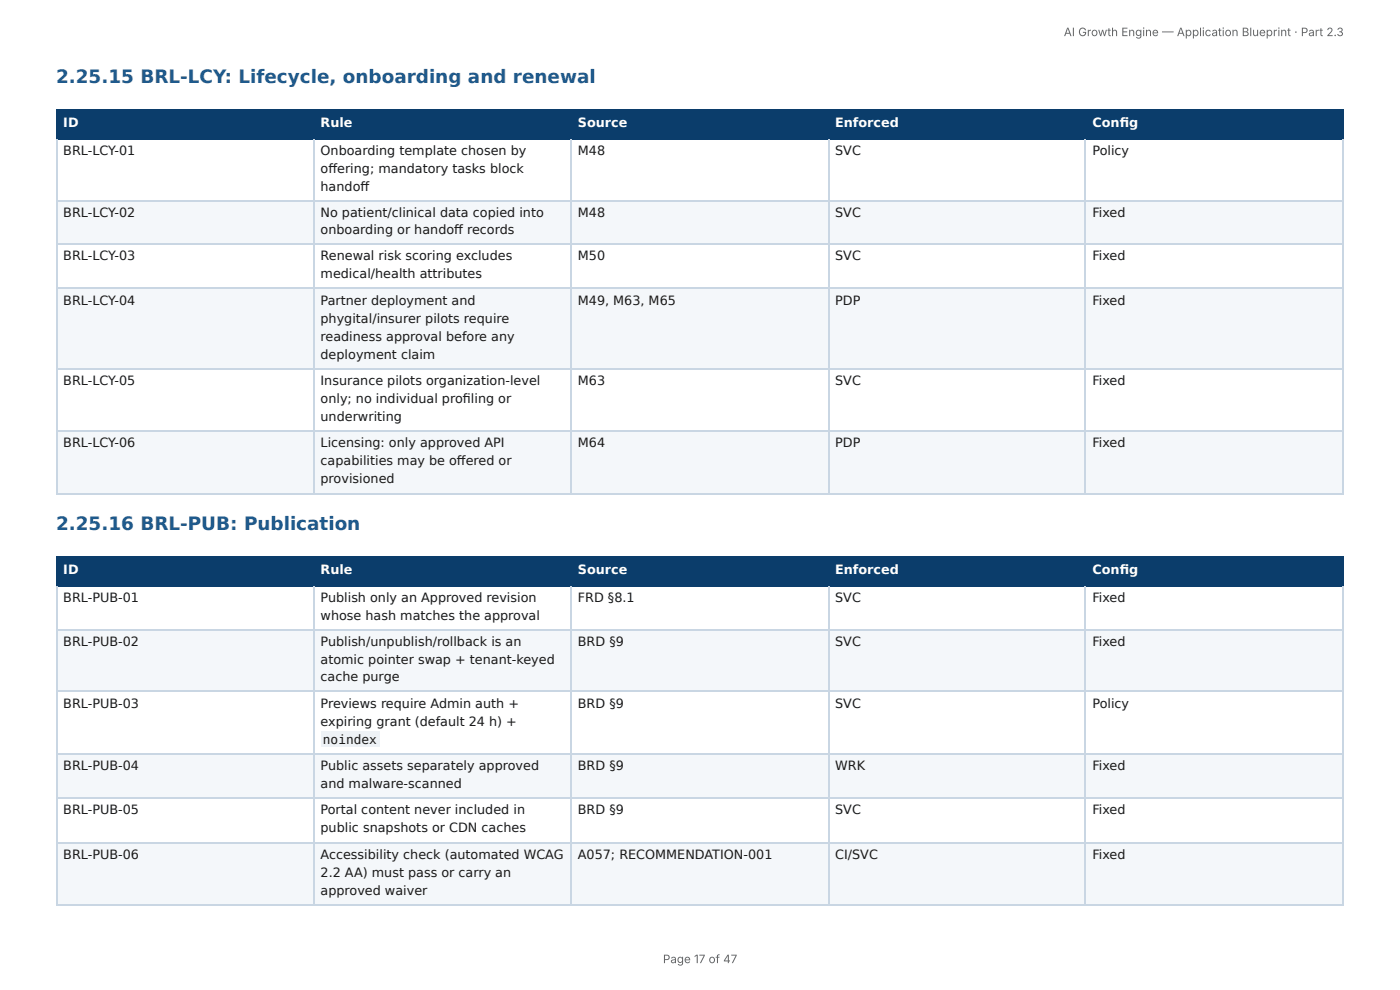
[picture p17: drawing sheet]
<svg xmlns="http://www.w3.org/2000/svg" width="297mm" height="210mm" viewBox="0 0 297 210" stroke-linecap="round" stroke-linejoin="round" font-family="sans-serif">
<defs><g id="words">
<g font-size="3.9" fill="#1f5a8c">
<text x="11.9" y="17.6">2.25.15 BRL-LCY: Lifecycle, onboarding and renewal</text>
<text x="11.9" y="112.6">2.25.16 BRL-PUB: Publication</text>
</g>
<g font-size="2.7" fill="#fff">
<text x="13.4" y="27">ID</text>
<text x="68.1" y="27">Rule</text>
<text x="122.7" y="27">Source</text>
<text x="177.4" y="27">Enforced</text>
<text x="232" y="27">Confi g</text>
<text x="13.4" y="122">ID</text>
<text x="68.1" y="122">Rule</text>
<text x="122.7" y="122">Source</text>
<text x="177.4" y="122">Enforced</text>
<text x="232" y="122">Confi g</text>
</g>
<g font-size="2.7" fill="#1a1a1a">
<text x="13.4" y="32.9">BRL-LCY-01</text>
<text x="68.1" y="32.9">Onboarding template chosen by</text>
<text x="122.7" y="32.9">M48</text>
<text x="177.4" y="32.9">SVC</text>
<text x="232" y="32.9">Policy</text>
<text x="68.1" y="36.7">off ering; mandatory tasks block</text>
<text x="68.1" y="40.5">handoff</text>
<text x="13.4" y="46.1">BRL-LCY-02</text>
<text x="68.1" y="46.1">No patient/clinical data copied into</text>
<text x="122.7" y="46.1">M48</text>
<text x="177.4" y="46.1">SVC</text>
<text x="232" y="46.1">Fixed</text>
<text x="68.1" y="49.7">onboarding or handoff records</text>
<text x="13.4" y="55.3">BRL-LCY-03</text>
<text x="68.1" y="55.3">Renewal risk scoring excludes</text>
<text x="68.1" y="59.1">medical/health attributes</text>
<text x="122.7" y="55.3">M50</text>
<text x="177.4" y="55.3">SVC</text>
<text x="232" y="55.3">Fixed</text>
<text x="13.4" y="64.7">BRL-LCY-04</text>
<text x="68.1" y="64.7">Partner deployment and</text>
<text x="122.7" y="64.7">M49, M63, M65</text>
<text x="177.4" y="64.7">PDP</text>
<text x="232" y="64.7">Fixed</text>
<text x="68.1" y="68.5">phygital/insurer pilots require</text>
<text x="68.1" y="72.3">readiness approval before any</text>
<text x="68.1" y="76.2">deployment claim</text>
<text x="13.4" y="81.8">BRL-LCY-05</text>
<text x="68.1" y="81.8">Insurance pilots organization-level</text>
<text x="122.7" y="81.8">M63</text>
<text x="177.4" y="81.8">SVC</text>
<text x="232" y="81.8">Fixed</text>
<text x="68.1" y="85.6">only; no individual profi ling or</text>
<text x="68.1" y="89.4">underwriting</text>
<text x="13.4" y="95">BRL-LCY-06</text>
<text x="68.1" y="95">Licensing: only approved API</text>
<text x="122.7" y="95">M64</text>
<text x="177.4" y="95">PDP</text>
<text x="232" y="95">Fixed</text>
<text x="68.1" y="98.8">capabilities may be off ered or</text>
<text x="68.1" y="102.6">provisioned</text>
<text x="13.4" y="127.8">BRL-PUB-01</text>
<text x="68.1" y="127.8">Publish only an Approved revision</text>
<text x="68.1" y="131.7">whose hash matches the approval</text>
<text x="122.7" y="127.8">FRD §8.1</text>
<text x="177.4" y="127.8">SVC</text>
<text x="232" y="127.8">Fixed</text>
<text x="13.4" y="137.3">BRL-PUB-02</text>
<text x="68.1" y="137.3">Publish/unpublish/rollback is an</text>
<text x="122.7" y="137.3">BRD §9</text>
<text x="177.4" y="137.3">SVC</text>
<text x="232" y="137.3">Fixed</text>
<text x="68.1" y="141.1">atomic pointer swap + tenant-keyed</text>
<text x="68.1" y="144.7">cache purge</text>
<text x="13.4" y="150.3">BRL-PUB-03</text>
<text x="68.1" y="150.3">Previews require Admin auth +</text>
<text x="68.1" y="154.1">expiring grant (default 24 h) +</text>
<text x="122.7" y="150.3">BRD §9</text>
<text x="177.4" y="150.3">SVC</text>
<text x="232" y="150.3">Policy</text>
<text x="68.6" y="157.9">noindex</text>
<text x="13.4" y="163.5">BRL-PUB-04</text>
<text x="68.1" y="163.5">Public assets separately approved</text>
<text x="68.1" y="167.3">and malware-scanned</text>
<text x="122.7" y="163.5">BRD §9</text>
<text x="177.4" y="163.5">WRK</text>
<text x="232" y="163.5">Fixed</text>
<text x="13.4" y="172.9">BRL-PUB-05</text>
<text x="68.1" y="172.9">Portal content never included in</text>
<text x="122.7" y="172.9">BRD §9</text>
<text x="177.4" y="172.9">SVC</text>
<text x="232" y="172.9">Fixed</text>
<text x="68.1" y="176.7">public snapshots or CDN caches</text>
<text x="13.4" y="182.3">BRL-PUB-06</text>
<text x="68.1" y="182.3">Accessibility check (automated WCAG</text>
<text x="122.7" y="182.3">A057; RECOMMENDATION-001</text>
<text x="177.4" y="182.3">CI/SVC</text>
<text x="232" y="182.3">Fixed</text>
<text x="68.1" y="186.2">2.2 AA) must pass or carry an</text>
<text x="68.1" y="190">approved waiver</text>
</g>
<g font-size="2.5" fill="#666">
<text x="225.9" y="7.7">AI Growth Engine — Application Blueprint · Part 2.3</text>
<text x="140.8" y="204.5">Page 17 of 47</text>
</g>
</g></defs>
<g fill="#0b3d6b">
<path d="M12.2 23.2h54.5v6.1h-54.5z"/>
<path d="M66.7 23.2h54.7v6.1h-54.7z"/>
<path d="M121.4 23.2h54.5v6.1h-54.5z"/>
<path d="M175.9 23.2h54.8v6.1h-54.8z"/>
<path d="M230.7 23.2h54.7v6.1h-54.7z"/>
</g>
<g fill="#f4f7fa">
<path d="M12.2 42.5h54.5v9.5h-54.5z"/>
<path d="M66.7 42.5h54.7v9.5h-54.7z"/>
<path d="M121.4 42.5h54.5v9.5h-54.5z"/>
<path d="M175.9 42.5h54.8v9.5h-54.8z"/>
<path d="M230.7 42.5h54.7v9.5h-54.7z"/>
<path d="M12.2 61.4h54.5v17h-54.5z"/>
<path d="M66.7 61.4h54.7v17h-54.7z"/>
<path d="M121.4 61.4h54.5v17h-54.5z"/>
<path d="M175.9 61.4h54.8v17h-54.8z"/>
<path d="M230.7 61.4h54.7v17h-54.7z"/>
<path d="M12.2 91.4h54.5v13.3h-54.5z"/>
<path d="M66.7 91.4h54.7v13.3h-54.7z"/>
<path d="M121.4 91.4h54.5v13.3h-54.5z"/>
<path d="M175.9 91.4h54.8v13.3h-54.8z"/>
<path d="M230.7 91.4h54.7v13.3h-54.7z"/>
</g>
<path d="M11.9 23.3h273.5M11.9 29.4h273.5M12 23.2v6.3M66.8 23.2v6.3M121.3 23.2v6.3M176 23.2v6.3M230.5 23.2v6.3" fill="none" stroke="#0b3d6b" stroke-width=".25"/>
<path d="M285.3 23.2v6.3" fill="none" stroke="#0b3d6b" stroke-width=".21"/>
<path d="M12 29.5v75.4M66.8 29.5v75.4M121.3 29.5v75.4M176 29.5v75.4M230.5 29.5v75.4M11.9 42.7h273.5M11.9 51.8h273.5M11.9 61.3h273.5M11.9 78.3h273.5M11.9 91.6h273.5M11.9 104.8h273.5" fill="none" stroke="#c9d6e3" stroke-width=".25"/>
<path d="M285.3 29.5v75.4" fill="none" stroke="#c9d6e3" stroke-width=".21"/>
<g fill="#0b3d6b">
<path d="M12.2 118.2h54.5v6.1h-54.5z"/>
<path d="M66.7 118.2h54.7v6.1h-54.7z"/>
<path d="M121.4 118.2h54.5v6.1h-54.5z"/>
<path d="M175.9 118.2h54.8v6.1h-54.8z"/>
<path d="M230.7 118.2h54.7v6.1h-54.7z"/>
</g>
<g fill="#f4f7fa">
<path d="M12.2 133.7h54.5v13.2h-54.5z"/>
<path d="M66.7 133.7h54.7v13.2h-54.7z"/>
<path d="M121.4 133.7h54.5v13.2h-54.5z"/>
<path d="M175.9 133.7h54.8v13.2h-54.8z"/>
<path d="M230.7 133.7h54.7v13.2h-54.7z"/>
<path d="M12.2 160.2h54.5v9.4h-54.5z"/>
<path d="M66.7 160.2h54.7v9.4h-54.7z"/>
<path d="M121.4 160.2h54.5v9.4h-54.5z"/>
<path d="M175.9 160.2h54.8v9.4h-54.8z"/>
<path d="M230.7 160.2h54.7v9.4h-54.7z"/>
<path d="M12.2 178.8h54.5v13.2h-54.5z"/>
<path d="M66.7 178.8h54.7v13.2h-54.7z"/>
<path d="M121.4 178.8h54.5v13.2h-54.5z"/>
<path d="M175.9 178.8h54.8v13.2h-54.8z"/>
<path d="M230.7 178.8h54.7v13.2h-54.7z"/>
</g>
<path d="M11.9 118.3h273.5M12 118.2v6.3M66.8 118.2v6.3M121.3 118.2v6.3M176 118.2v6.3M230.5 118.2v6.3M11.9 124.4h273.5" fill="none" stroke="#0b3d6b" stroke-width=".25"/>
<path d="M285.3 118.2v6.3" fill="none" stroke="#0b3d6b" stroke-width=".21"/>
<path d="M11.9 133.8h273.5M12 124.5v67.8M66.8 124.5v67.8M121.3 124.5v67.8M176 124.5v67.8M230.5 124.5v67.8M11.9 146.8h273.5M11.9 160.1h273.5M11.9 169.5h273.5M11.9 178.9h273.5M11.9 192.1h273.5" fill="none" stroke="#c9d6e3" stroke-width=".25"/>
<path d="M285.3 124.5v67.8" fill="none" stroke="#c9d6e3" stroke-width=".21"/>
<path d="M68.2 155.4h12.5v3.3h-12.5z" fill="#eef2f6"/>
<use href="#words"/>
</svg>
